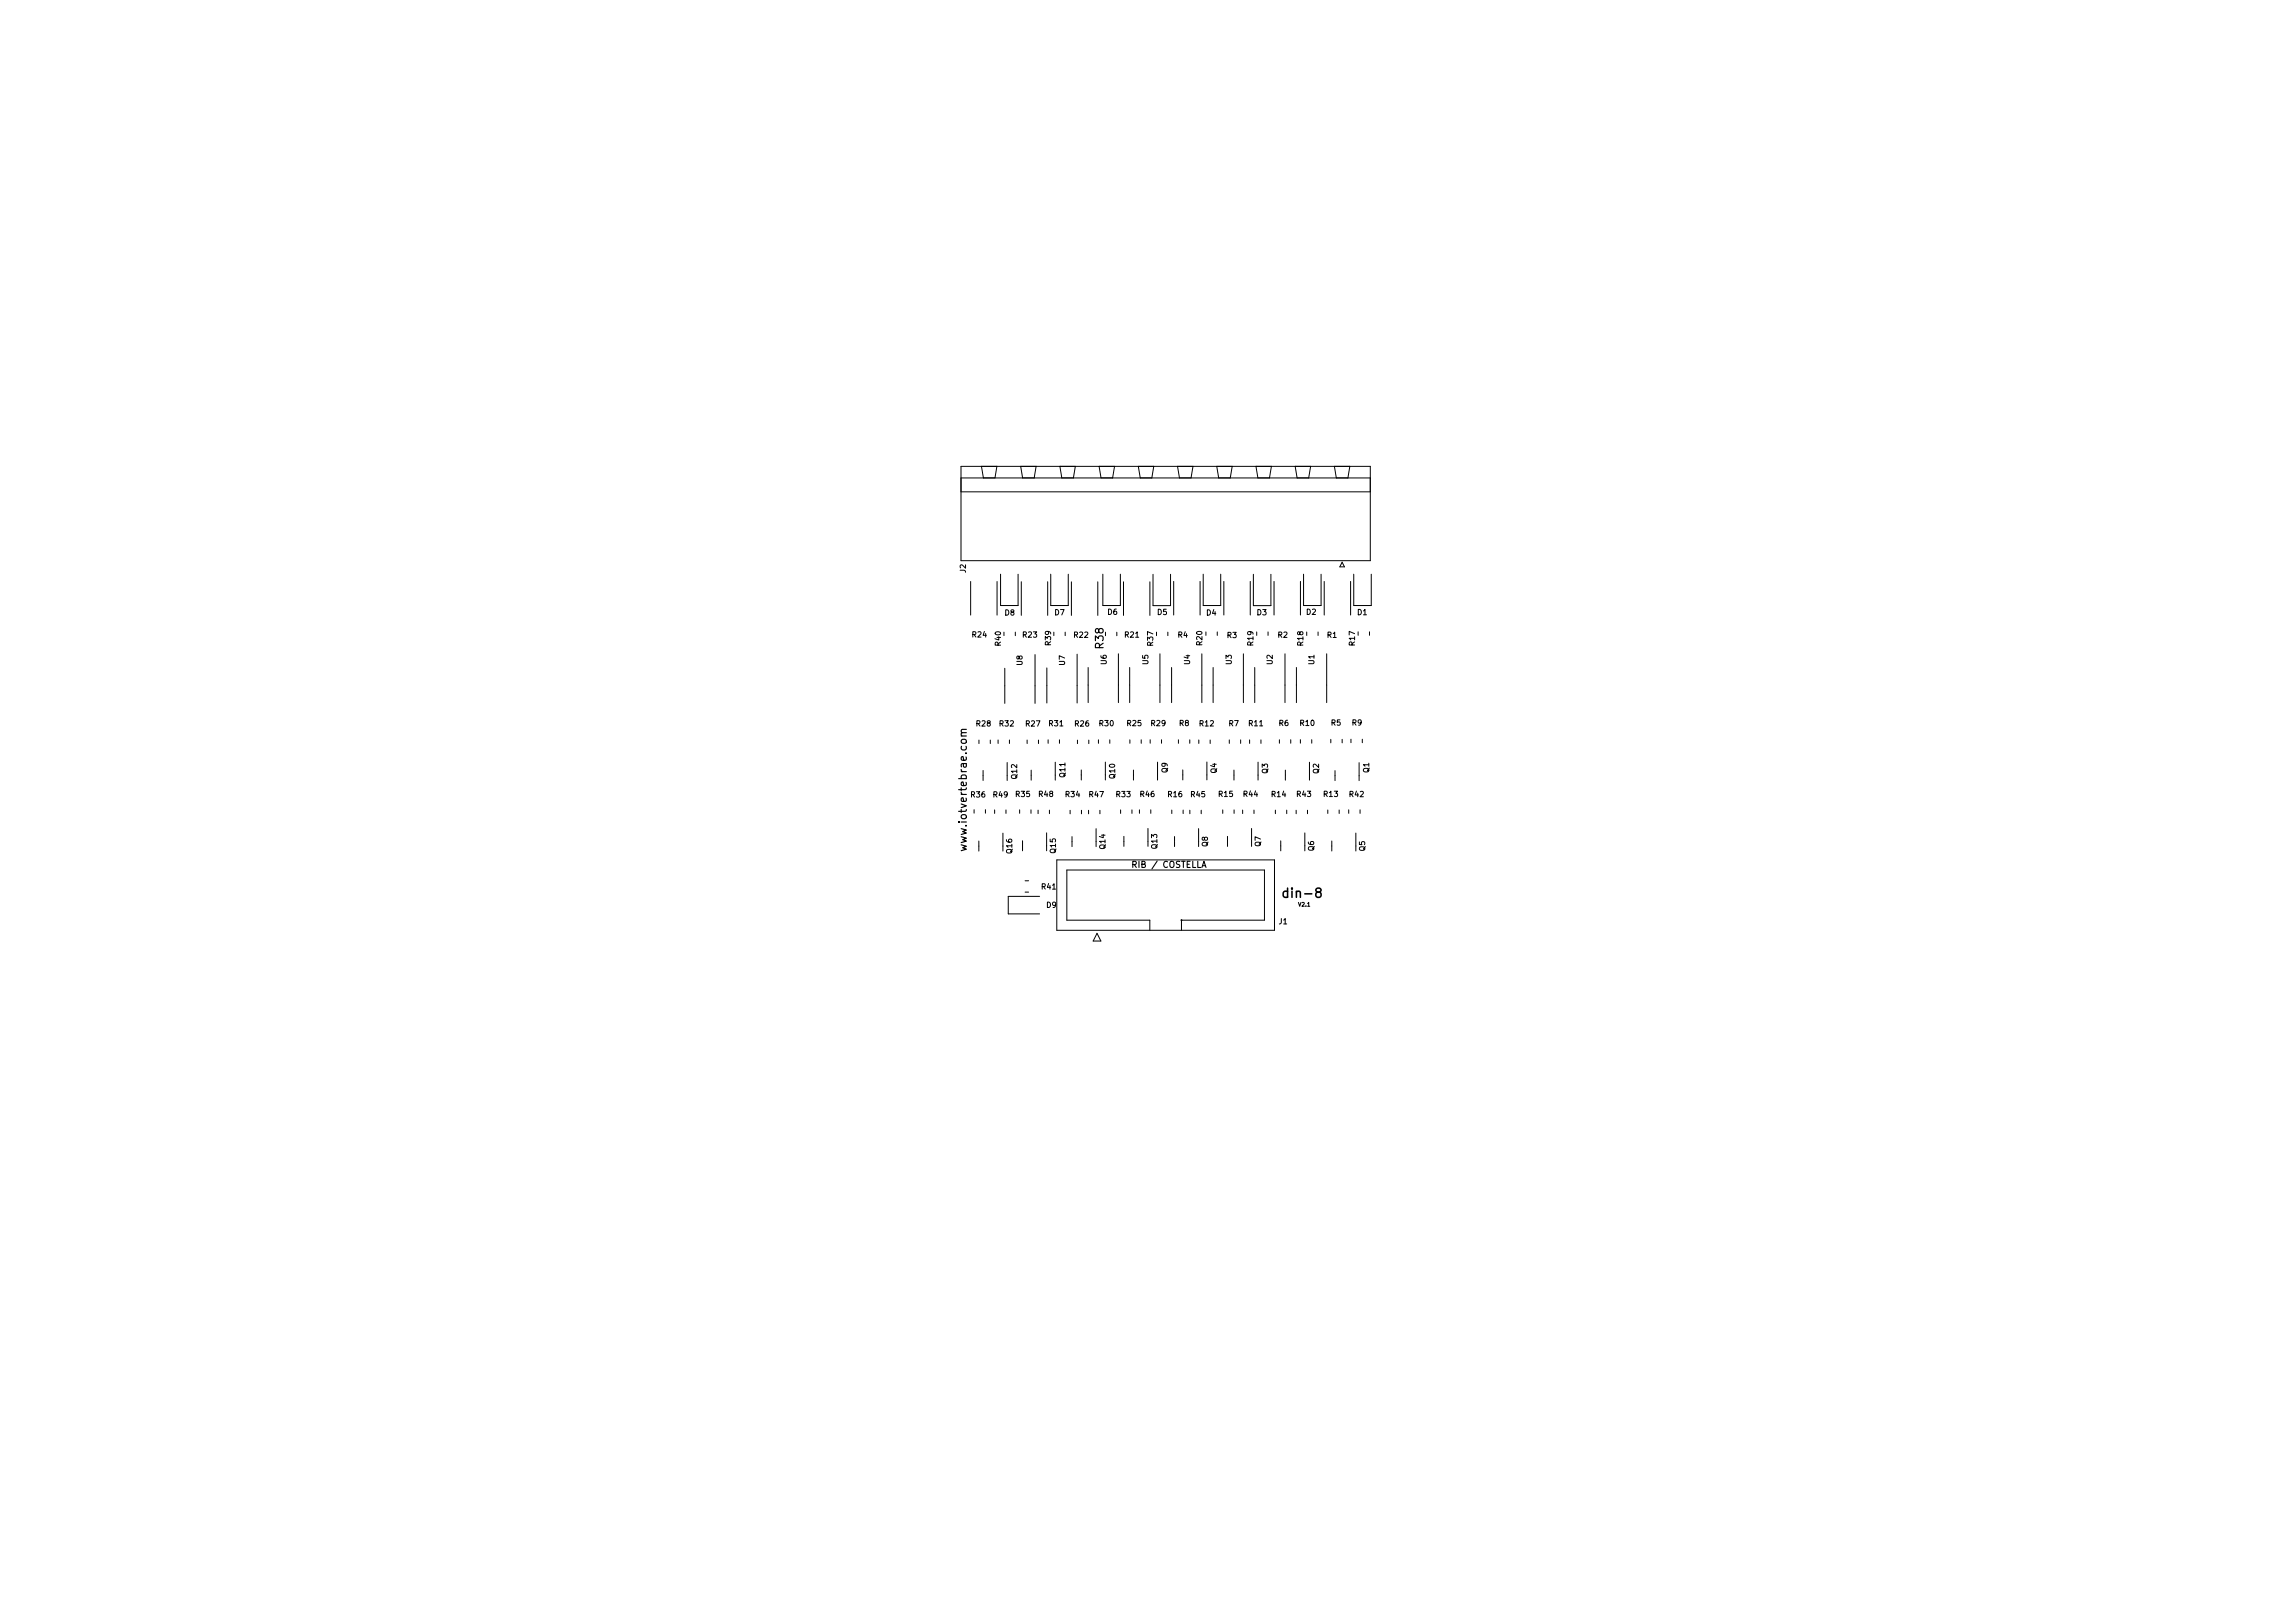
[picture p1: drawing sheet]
<svg xmlns="http://www.w3.org/2000/svg" width="297mm" height="210mm" viewBox="0 0 297 210" stroke-linecap="round" stroke-linejoin="round" font-family="sans-serif">
<defs><g id="words">
<text font-size="1.7" x="165.9" y="116.7">din-8</text>
<g font-size="1.4">
<text x="143.3" y="84.2" transform="rotate(-90 143.3 84.2)">R38</text>
<text x="125.5" y="110.4" transform="rotate(-90 125.5 110.4)">www.iotvertebrae.com</text>
</g>
<g font-size="1.1">
<text x="146.5" y="112.7">RIB</text>
<text x="149.2" y="112.7">/</text>
<text x="150.8" y="112.7">COSTELLA</text>
</g>
<g font-size="1">
<text x="125.3" y="74.3" transform="rotate(-90 125.3 74.3)">J2</text>
<text x="125.8" y="82.8">R24</text>
<text x="129.9" y="83.8" transform="rotate(-90 129.9 83.8)">R40</text>
<text x="130.1" y="79.9">D8</text>
<text x="132.3" y="82.8">R23</text>
<text x="136.4" y="83.8" transform="rotate(-90 136.4 83.8)">R39</text>
<text x="136.5" y="79.9">D7</text>
<text x="139" y="82.8">R22</text>
<text x="143.4" y="79.9">D6</text>
<text x="145.6" y="82.8">R21</text>
<text x="149.6" y="83.8" transform="rotate(-90 149.6 83.8)">R37</text>
<text x="149.8" y="79.9">D5</text>
<text x="152.5" y="82.8">R4</text>
<text x="156" y="83.8" transform="rotate(-90 156 83.8)">R20</text>
<text x="156.2" y="79.9">D4</text>
<text x="158.8" y="82.9">R3</text>
<text x="162.6" y="83.8" transform="rotate(-90 162.6 83.8)">R19</text>
<text x="162.7" y="79.9">D3</text>
<text x="165.4" y="82.8">R2</text>
<text x="169" y="83.8" transform="rotate(-90 169 83.8)">R18</text>
<text x="169.1" y="79.9">D2</text>
<text x="171.8" y="82.8">R1</text>
<text x="175.7" y="83.8" transform="rotate(-90 175.7 83.8)">R17</text>
<text x="175.7" y="79.9">D1</text>
<text x="132.7" y="86.3" transform="rotate(-90 132.7 86.3)">U8</text>
<text x="138.2" y="86.3" transform="rotate(-90 138.2 86.3)">U7</text>
<text x="143.6" y="86.2" transform="rotate(-90 143.6 86.2)">U6</text>
<text x="149" y="86.2" transform="rotate(-90 149 86.2)">U5</text>
<text x="154.4" y="86.2" transform="rotate(-90 154.4 86.2)">U4</text>
<text x="159.8" y="86.2" transform="rotate(-90 159.8 86.2)">U3</text>
<text x="165.1" y="86.2" transform="rotate(-90 165.1 86.2)">U2</text>
<text x="170.5" y="86.2" transform="rotate(-90 170.5 86.2)">U1</text>
<text x="126.3" y="94.3">R28</text>
<text x="129.3" y="94.3">R32</text>
<text x="132.7" y="94.3">R27</text>
<text x="135.7" y="94.3">R31</text>
<text x="139.1" y="94.3">R26</text>
<text x="142.3" y="94.3">R30</text>
<text x="145.9" y="94.3">R25</text>
<text x="149" y="94.3">R29</text>
<text x="152.7" y="94.3">R8</text>
<text x="155.2" y="94.3">R12</text>
<text x="159.1" y="94.3">R7</text>
<text x="161.6" y="94.3">R11</text>
<text x="165.6" y="94.3">R6</text>
<text x="168.3" y="94.2">R10</text>
<text x="172.3" y="94.2">R5</text>
<text x="175" y="94.2">R9</text>
<text x="132" y="101" transform="rotate(-90 132 101)">Q12</text>
<text x="138.2" y="100.8" transform="rotate(-90 138.2 100.8)">Q11</text>
<text x="144.7" y="101" transform="rotate(-90 144.7 101)">Q10</text>
<text x="151.5" y="100.2" transform="rotate(-90 151.5 100.2)">Q9</text>
<text x="157.8" y="100.3" transform="rotate(-90 157.8 100.3)">Q4</text>
<text x="164.5" y="100.3" transform="rotate(-90 164.5 100.3)">Q3</text>
<text x="171.1" y="100.3" transform="rotate(-90 171.1 100.3)">Q2</text>
<text x="177.6" y="100.2" transform="rotate(-90 177.6 100.2)">Q1</text>
<text x="125.6" y="103.5">R36</text>
<text x="128.5" y="103.5">R49</text>
<text x="131.4" y="103.5">R35</text>
<text x="134.4" y="103.4">R48</text>
<text x="137.9" y="103.5">R34</text>
<text x="140.9" y="103.5">R47</text>
<text x="144.4" y="103.5">R33</text>
<text x="147.6" y="103.5">R46</text>
<text x="151.1" y="103.5">R16</text>
<text x="154.1" y="103.5">R45</text>
<text x="157.7" y="103.4">R15</text>
<text x="160.9" y="103.4">R44</text>
<text x="164.6" y="103.5">R14</text>
<text x="167.8" y="103.4">R43</text>
<text x="171.3" y="103.4">R13</text>
<text x="174.7" y="103.5">R42</text>
<text x="131.3" y="110.7" transform="rotate(-90 131.3 110.7)">Q16</text>
<text x="137" y="110.7" transform="rotate(-90 137 110.7)">Q15</text>
<text x="143.4" y="110.1" transform="rotate(-90 143.4 110.1)">Q14</text>
<text x="150.1" y="110.1" transform="rotate(-90 150.1 110.1)">Q13</text>
<text x="156.7" y="109.8" transform="rotate(-90 156.7 109.8)">Q8</text>
<text x="163.5" y="109.8" transform="rotate(-90 163.5 109.8)">Q7</text>
<text x="170.4" y="110.3" transform="rotate(-90 170.4 110.3)">Q6</text>
<text x="177" y="110.4" transform="rotate(-90 177 110.4)">Q5</text>
<text x="134.8" y="115.4">R41</text>
<text x="135.5" y="117.8">D9</text>
<text x="165.6" y="119.9">J1</text>
</g>
<text font-size=".7" x="168.1" y="117.6">V2.1</text>
</g></defs>
<path d="M170.7 115.6l-.2-.3v-.1l.2-.1h.3l.1 .2v.2l-.5 .1-.1 .2v.3l.2 .2 .3-.1 .1-.2v-.3l-.2-.1" fill="none" stroke="#000" stroke-width=".2"/>
<path d="M125.2 94.9l-.6 .1-.1 .2 .1 .1M125.2 94.5h-.6l-.1 .3 .2 .1" fill="none" stroke="#000" stroke-width=".15"/>
<g fill="none" stroke="#000" stroke-width=".13">
<path d="M124.5 60.4h53v12.2h-53zM124.5 61.9h53M124.5 63.7h53M125.7 75.3v4.4M127.1 60.4l.3 1.5M129.1 60.4l-.2 1.5M129.2 75.3v4.4M129.6 74.4v4h2.3v-4M132.2 60.4l.3 1.5M132.3 75.4v4.3M134.2 60.4l-.2 1.5M135.7 75.4v4.3"/>
<path d="M136.1 74.4v4h2.3v-4M137.3 60.4l.2 1.5M138.8 75.4v4.3M139.3 60.4l-.2 1.5M142.2 75.4v4.3M142.4 60.4l.2 1.5M142.9 74.4v4h2.2v-4M144.4 60.4l-.3 1.5M145.5 75.4v4.3M147.5 60.4l.2 1.5M149 75.4v4.3M149.4 74.4v4.1h2.2v-4.1"/>
<path d="M149.5 60.4l-.3 1.5M152 75.3v4.4M152.5 60.4l.3 1.5M154.5 60.4l-.2 1.5M155.5 75.3v4.4M155.9 74.4v4h2.2v-4M157.6 60.4l.3 1.5M158.5 75.3v4.4M159.6 60.4l-.2 1.5M162 75.3v4.4M162.4 74.4v4.1h2.2v-4.1M162.7 60.4l.2 1.5"/>
<path d="M164.7 60.4l-.2 1.5M165 75.3v4.4M167.8 60.4l.2 1.5M168.5 75.3v4.4M168.9 74.4v4h2.2v-4M169.8 60.4l-.3 1.5M171.5 75.3v4.4M172.9 60.4l.2 1.5M173.9 72.8l.3 .6h-.6zM174.9 60.4l-.3 1.5M175 75.3v4.4M175.4 74.4v4h2.2v-4"/>
<path d="M126.8 95.9v.4M127.4 99.8v1.3M128.3 95.9v.4M129.3 95.9v.4M130.2 86.6v4.5M130.5 98.8v2.3M130.8 95.9v.4M131.5 81.9v.4M133.1 95.9v.4M133.6 99.8v1.3M134.1 84.8v6.3M134.5 95.9v.4"/>
<path d="M135.6 86.5v4.6M135.8 95.8v.5M136.7 98.7v2.4M137.2 95.8v.5M137.3 94h.4M138 81.9v.4M139.5 84.7v6.4M139.6 95.9v.4M140.1 99.7v1.3M141 86.5v4.5M141 95.9v.4M142.3 95.8v.5"/>
<path d="M143.2 98.7v2.3M143.8 95.8v.5M144.7 81.9v.5M144.9 84.7v6.3M146.3 86.5v4.5M146.4 95.8v.5M146.8 99.8v1.3M147.1 82.6h.4M147.8 95.8v.5M149 95.8v.5M149.9 98.7v2.4M150.3 84.7v6.3"/>
<path d="M150.5 95.8v.5M151.3 81.9v.4M151.8 86.5v4.5M152.7 95.8v.5M153.2 99.7v1.3M154.1 95.8v.5M155.3 95.9v.4M155.7 84.7v6.3M156.3 98.7v2.3M156.8 95.9v.4M157.2 86.5v4.5M157.7 81.9v.4"/>
<path d="M159.2 95.9v.4M159.9 99.8v1.3M160.7 95.9v.4M161.1 84.7v6.3M161.9 95.9v.4M162.5 86.5v4.5M163 98.7v2.4M163.2 94h.4M163.3 95.9v.4M164.3 81.9v.4M165.7 95.8v.5M166.5 84.7v6.3"/>
<path d="M166.5 99.8v1.3M167.2 95.8v.5M167.9 86.5v4.5M168.5 95.8v.5M169.6 98.7v2.4M169.9 95.8v.5M170.7 81.9v.4M171.9 84.7v6.3M172.4 95.8v.4M172.9 99.8v1.3M173.9 95.8v.4M175 95.8v.4"/>
<path d="M176.1 98.8v2.3M176.5 95.8v.4M177.4 81.9v.4M126.2 104.9v.4M126.8 109v1.3M127.7 104.9v.4M128.8 104.9v.5M129.9 107.9v2.4M130.3 104.9v.5M132.1 104.9v.5M132.5 108.9v1.3M132.8 114.1h.4"/>
<path d="M132.8 115.6h.4M133.6 104.9v.5M134.5 105v.4M134.7 116.1h-4.1v2.3h4.1M135.6 107.9v2.3M135.9 105v.4M136.3 115.2h.4M136.9 111.4h28.2v9.1h-28.2zM138.6 105v.4M138.9 108.4v1.3M140.1 105v.4M141 105v.4"/>
<path d="M142 107.4v2.3M142.5 105v.4M145.2 104.9v.5M145.6 108.3v1.3M146.6 104.9v.5M147.6 104.9v.5M148.7 107.3v2.3M149.1 104.9v.5M151.8 104.9v.5M152.2 108.4v1.3M153.3 104.9v.5M154.1 105v.4"/>
<path d="M155.3 107.3v2.4M155.6 105v.4M158.4 104.9v.5M159 108.4v1.3M159.9 104.9v.5M161 104.9v.5M162.1 107.3v2.4M162.4 104.9v.5M165.2 105v.4M165.9 108.9v1.3M166.7 105v.4M167.9 105v.4"/>
<path d="M169 107.9v2.3M169.4 105v.4M169.4 117.4h.3M172 104.9v.5M172.5 108.9v1.3M173.5 104.9v.5M174.7 104.9v.5M175.6 107.9v2.3M176.2 104.9v.5M142.1 120.9l.5 1h-1zM148.9 120.5v-1.3h-10.7v-6.5h25.6v6.5h-10.8v1.3"/>
</g>
<circle cx="153.1" cy="119.2" r=".06" fill="#000" stroke="#000" stroke-width=".13"/>
<use href="#words"/>
</svg>
